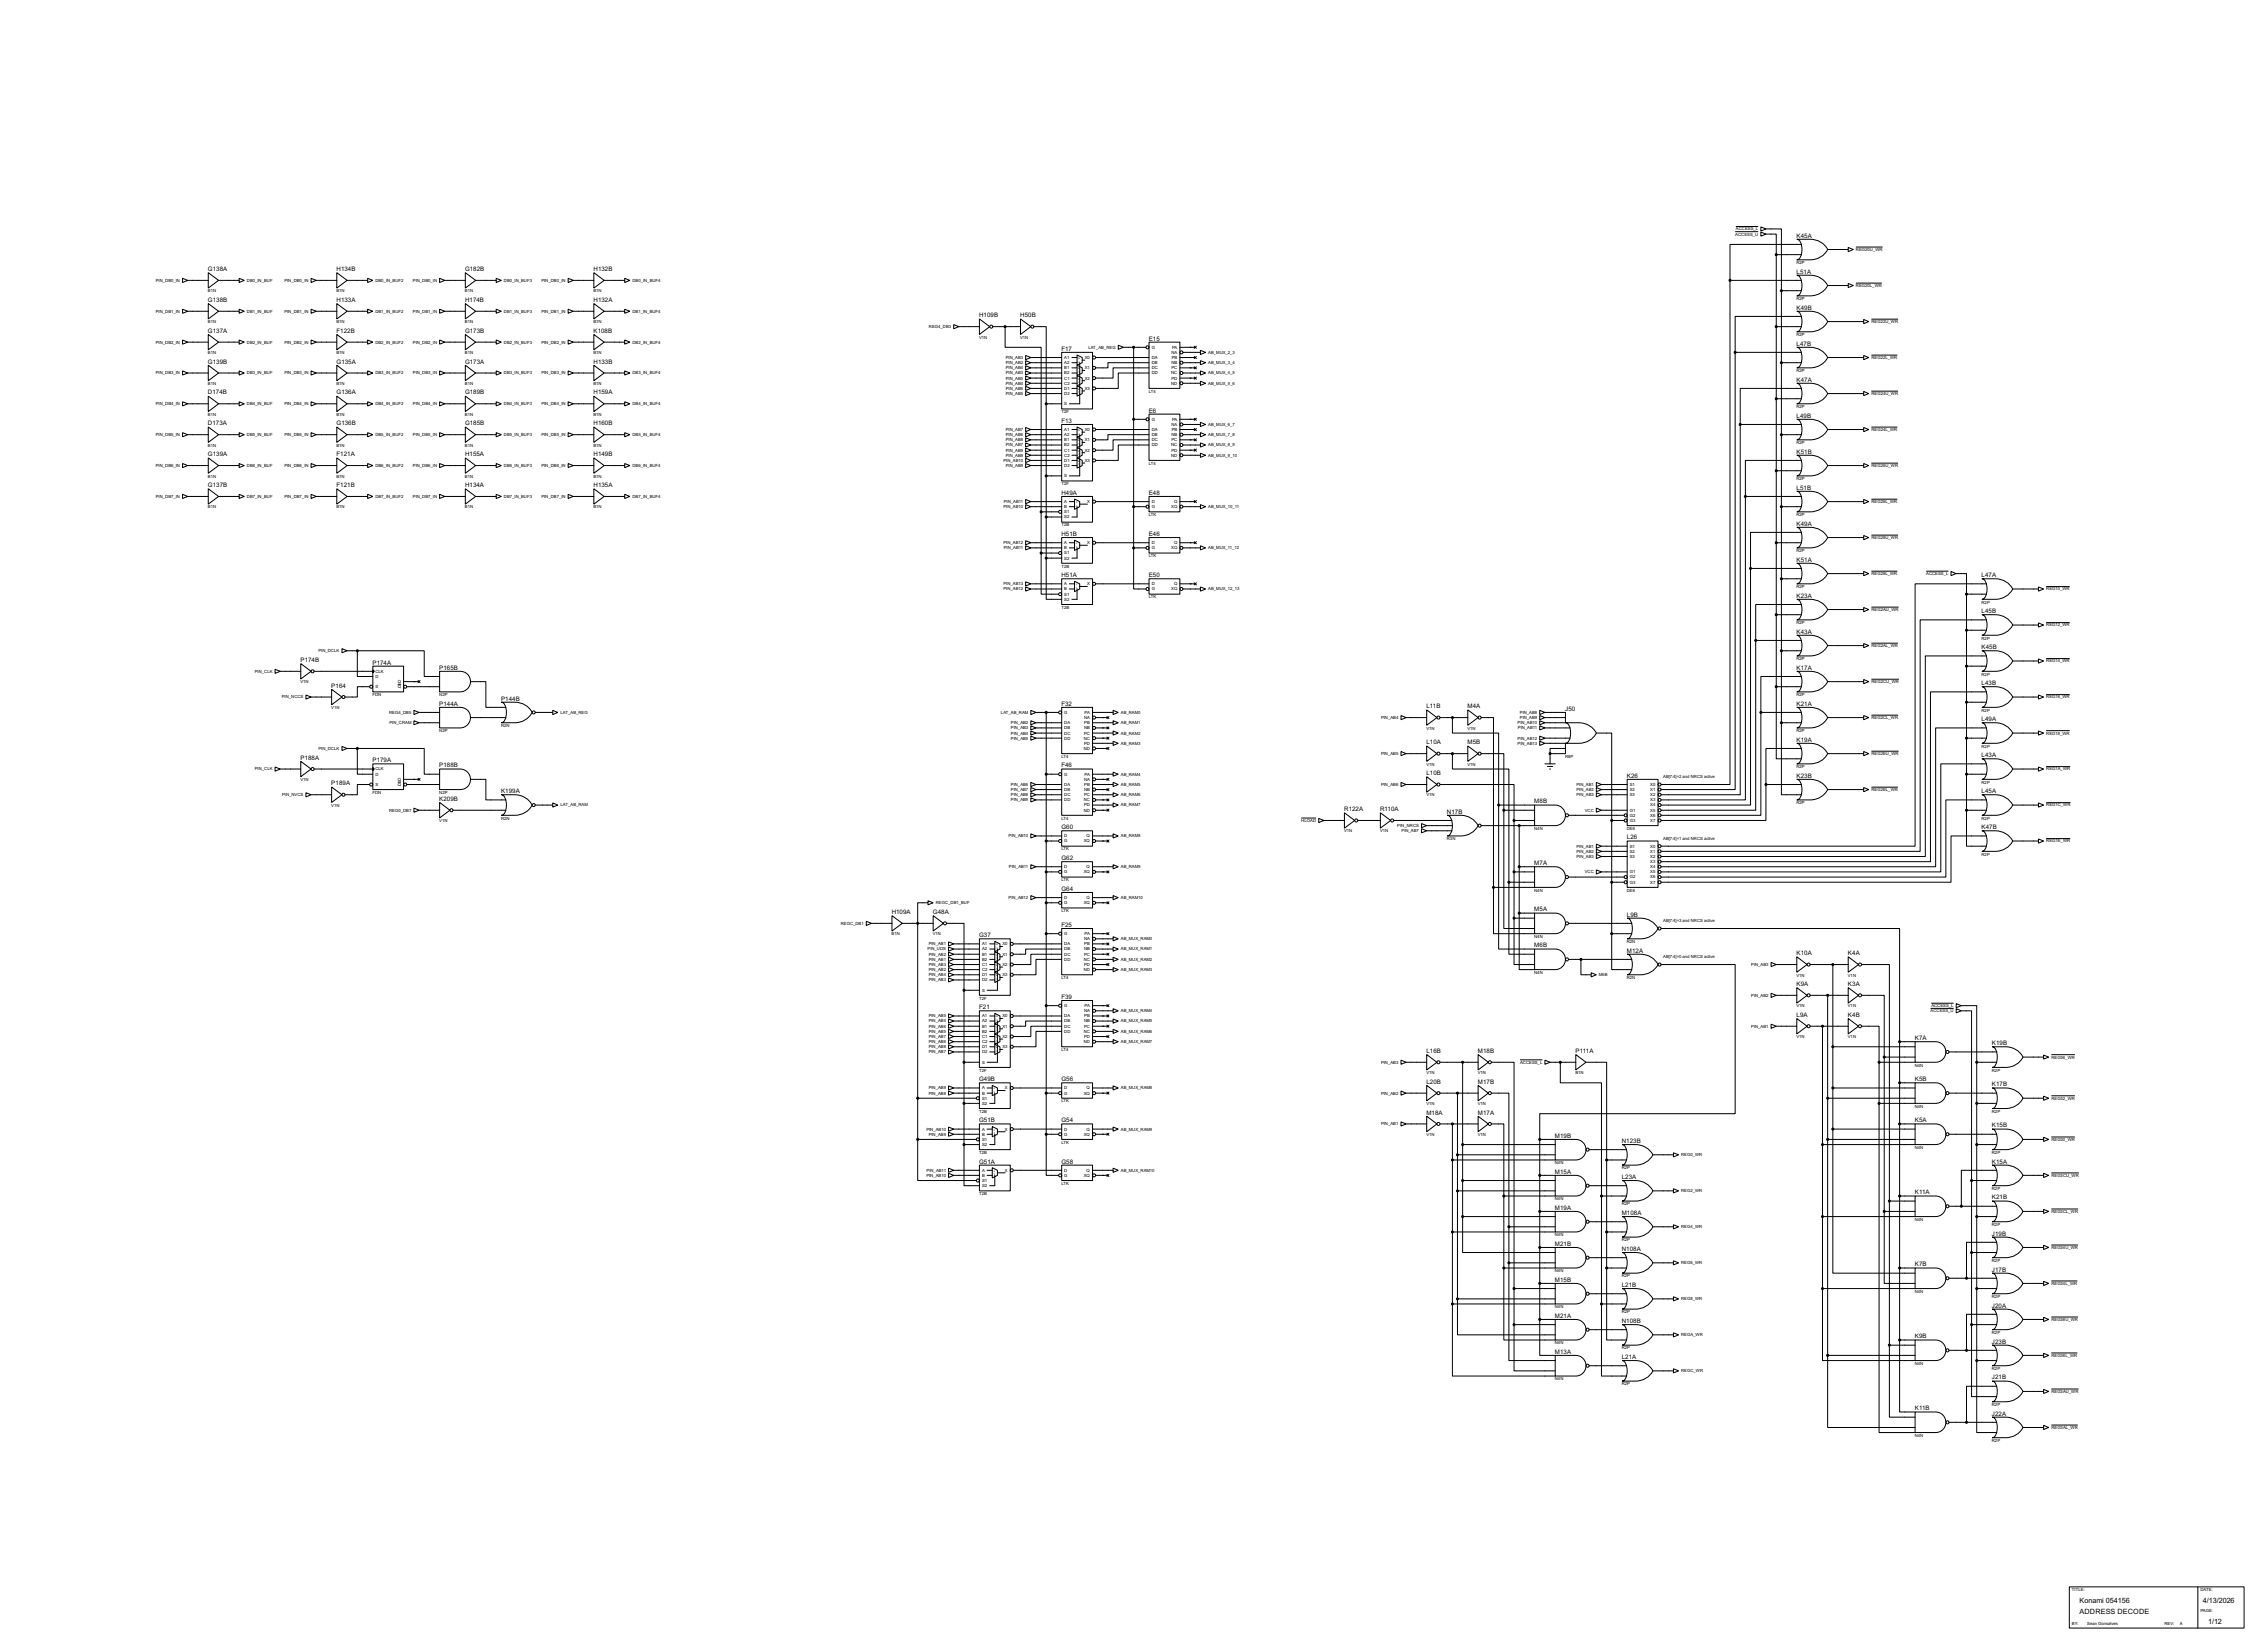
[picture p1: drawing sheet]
<svg xmlns="http://www.w3.org/2000/svg" width="1120mm" height="815mm" viewBox="0 0 1120 815" stroke-linecap="round" stroke-linejoin="round" font-family="sans-serif">
<defs><g id="words">
<g font-size="4">
<text x="1028" y="792">Konami 054156</text>
<text x="1088" y="792">4/13/2026</text>
<text x="1028" y="797">ADDRESS DECODE</text>
<text x="1091" y="802">1/12</text>
</g>
<g font-size="3.4">
<text x="888" y="117">K45A</text>
<text x="103" y="134">G138A</text>
<text x="166" y="134">H134B</text>
<text x="230" y="134">G182B</text>
<text x="293" y="134">H132B</text>
<text x="888" y="135">L51A</text>
<text x="103" y="149">G138B</text>
<text x="166" y="149">H133A</text>
<text x="230" y="149">H174B</text>
<text x="293" y="149">H132A</text>
<text x="888" y="153">K49B</text>
<text x="484" y="157">H109B</text>
<text x="504" y="157">H50B</text>
<text x="103" y="164">G137A</text>
<text x="166" y="164">F122B</text>
<text x="230" y="164">G173B</text>
<text x="293" y="164">K108B</text>
<text x="524" y="173">F17</text>
<text x="568" y="168">E15</text>
<text x="888" y="171">L47B</text>
<text x="103" y="180">G139B</text>
<text x="166" y="180">G135A</text>
<text x="230" y="180">G173A</text>
<text x="293" y="180">H133B</text>
<text x="888" y="188">K47A</text>
<text x="103" y="195">D174B</text>
<text x="166" y="195">G136A</text>
<text x="230" y="195">G189B</text>
<text x="293" y="195">H159A</text>
<text x="568" y="204">E6</text>
<text x="524" y="209">F13</text>
<text x="888" y="206">L49B</text>
<text x="103" y="210">D173A</text>
<text x="166" y="210">G136B</text>
<text x="230" y="210">G185B</text>
<text x="293" y="210">H160B</text>
<text x="103" y="225">G139A</text>
<text x="166" y="225">F121A</text>
<text x="230" y="225">H155A</text>
<text x="293" y="225">H149B</text>
<text x="888" y="224">K51B</text>
<text x="103" y="241">G137B</text>
<text x="166" y="241">F121B</text>
<text x="230" y="241">H134A</text>
<text x="293" y="241">H135A</text>
<text x="524" y="244">H49A</text>
<text x="568" y="244">E48</text>
<text x="888" y="242">L51B</text>
<text x="888" y="260">K49A</text>
<text x="524" y="265">H51B</text>
<text x="568" y="265">E46</text>
<text x="888" y="277">K51A</text>
<text x="524" y="285">H51A</text>
<text x="568" y="285">E50</text>
<text x="979" y="285">L47A</text>
<text x="888" y="295">K23A</text>
<text x="979" y="303">L45B</text>
<text x="888" y="313">K43A</text>
<text x="979" y="321">K45B</text>
<text x="148" y="327">P174B</text>
<text x="184" y="328">P174A</text>
<text x="217" y="331">P165B</text>
<text x="888" y="331">K17A</text>
<text x="164" y="340">P164</text>
<text x="979" y="338">L43B</text>
<text x="248" y="346">P144B</text>
<text x="217" y="349">P144A</text>
<text x="524" y="349">F32</text>
<text x="705" y="350">L11B</text>
<text x="725" y="350">M4A</text>
<text x="773" y="351">J50</text>
<text x="888" y="349">K21A</text>
<text x="979" y="356">L49A</text>
<text x="705" y="368">L10A</text>
<text x="725" y="368">M5B</text>
<text x="888" y="366">K19A</text>
<text x="148" y="375">P188A</text>
<text x="184" y="376">P179A</text>
<text x="979" y="374">L43A</text>
<text x="217" y="379">P188B</text>
<text x="524" y="379">F46</text>
<text x="705" y="383">L10B</text>
<text x="164" y="388">P189A</text>
<text x="804" y="384">K26</text>
<text x="888" y="384">K23B</text>
<text x="217" y="395">K209B</text>
<text x="248" y="392">K199A</text>
<text x="979" y="392">L45A</text>
<text x="664" y="401">R122A</text>
<text x="682" y="401">R110A</text>
<text x="715" y="402">N17B</text>
<text x="758" y="397">M8B</text>
<text x="524" y="409">G60</text>
<text x="979" y="409">K47B</text>
<text x="804" y="415">L26</text>
<text x="524" y="425">G62</text>
<text x="758" y="427">M7A</text>
<text x="524" y="440">G64</text>
<text x="441" y="451">H109A</text>
<text x="461" y="451">G48A</text>
<text x="758" y="450">M5A</text>
<text x="804" y="453">L9B</text>
<text x="524" y="458">F25</text>
<text x="484" y="463">G37</text>
<text x="758" y="468">M6B</text>
<text x="804" y="470">M12A</text>
<text x="888" y="472">K10A</text>
<text x="913" y="472">K4A</text>
<text x="888" y="487">K9A</text>
<text x="913" y="487">K3A</text>
<text x="524" y="493">F39</text>
<text x="484" y="498">F21</text>
<text x="888" y="502">L9A</text>
<text x="913" y="502">K4B</text>
<text x="946" y="514">K7A</text>
<text x="705" y="520">L16B</text>
<text x="730" y="520">M18B</text>
<text x="778" y="520">P111A</text>
<text x="984" y="516">K19B</text>
<text x="484" y="534">G49B</text>
<text x="524" y="534">G56</text>
<text x="946" y="534">K5B</text>
<text x="705" y="535">L20B</text>
<text x="730" y="535">M17B</text>
<text x="984" y="536">K17B</text>
<text x="705" y="550">M18A</text>
<text x="730" y="550">M17A</text>
<text x="484" y="554">G51B</text>
<text x="524" y="554">G54</text>
<text x="946" y="554">K5A</text>
<text x="984" y="557">K15B</text>
<text x="768" y="562">M19B</text>
<text x="801" y="564">N123B</text>
<text x="484" y="575">G51A</text>
<text x="524" y="575">G58</text>
<text x="984" y="575">K15A</text>
<text x="768" y="580">M15A</text>
<text x="801" y="582">L23A</text>
<text x="946" y="590">K11A</text>
<text x="984" y="592">K21B</text>
<text x="768" y="597">M19A</text>
<text x="801" y="600">M108A</text>
<text x="984" y="610">J19B</text>
<text x="768" y="615">M21B</text>
<text x="801" y="618">N108A</text>
<text x="946" y="625">K7B</text>
<text x="984" y="628">J17B</text>
<text x="768" y="633">M15B</text>
<text x="801" y="636">L21B</text>
<text x="984" y="646">J20A</text>
<text x="768" y="651">M21A</text>
<text x="801" y="653">N108B</text>
<text x="946" y="661">K9B</text>
<text x="984" y="663">J23B</text>
<text x="768" y="669">M13A</text>
<text x="801" y="671">L21A</text>
<text x="984" y="681">J21B</text>
<text x="946" y="696">K11B</text>
<text x="984" y="699">J22A</text>
</g>
<g font-size="2.4">
<text x="858" y="114">ACCESS_L</text>
<text x="857" y="116">ACCESS_U</text>
<text x="917" y="124">REG20U_WR</text>
<text x="888" y="130">R2P</text>
<text x="77" y="139">PIN_DB0_IN</text>
<text x="122" y="139">DB0_IN_BUF</text>
<text x="140" y="139">PIN_DB0_IN</text>
<text x="185" y="139">DB0_IN_BUF2</text>
<text x="204" y="139">PIN_DB0_IN</text>
<text x="249" y="139">DB0_IN_BUF3</text>
<text x="267" y="139">PIN_DB0_IN</text>
<text x="312" y="139">DB0_IN_BUF4</text>
<text x="917" y="142">REG20L_WR</text>
<text x="103" y="144">B1N</text>
<text x="166" y="144">B1N</text>
<text x="230" y="144">B1N</text>
<text x="293" y="144">B1N</text>
<text x="888" y="148">R2P</text>
<text x="77" y="154">PIN_DB1_IN</text>
<text x="122" y="154">DB1_IN_BUF</text>
<text x="140" y="154">PIN_DB1_IN</text>
<text x="185" y="154">DB1_IN_BUF2</text>
<text x="204" y="154">PIN_DB1_IN</text>
<text x="249" y="154">DB1_IN_BUF3</text>
<text x="267" y="154">PIN_DB1_IN</text>
<text x="312" y="154">DB1_IN_BUF4</text>
<text x="103" y="160">B1N</text>
<text x="166" y="160">B1N</text>
<text x="230" y="160">B1N</text>
<text x="293" y="160">B1N</text>
<text x="925" y="159">REG22U_WR</text>
<text x="459" y="162">REG4_DB3</text>
<text x="484" y="167">V1N</text>
<text x="504" y="167">V1N</text>
<text x="888" y="166">R2P</text>
<text x="77" y="170">PIN_DB2_IN</text>
<text x="122" y="170">DB2_IN_BUF</text>
<text x="140" y="170">PIN_DB2_IN</text>
<text x="185" y="170">DB2_IN_BUF2</text>
<text x="204" y="170">PIN_DB2_IN</text>
<text x="249" y="170">DB2_IN_BUF3</text>
<text x="267" y="170">PIN_DB2_IN</text>
<text x="312" y="170">DB2_IN_BUF4</text>
<text x="538" y="172">LAT_AB_REG</text>
<text x="569" y="172">G</text>
<text x="579" y="172">PA</text>
<text x="103" y="175">B1N</text>
<text x="166" y="175">B1N</text>
<text x="230" y="175">B1N</text>
<text x="293" y="175">B1N</text>
<text x="497" y="177">PIN_AB3</text>
<text x="497" y="180">PIN_AB2</text>
<text x="526" y="177">A1</text>
<text x="526" y="180">A2</text>
<text x="536" y="177">X0</text>
<text x="569" y="177">DA</text>
<text x="569" y="180">DB</text>
<text x="579" y="175">NA</text>
<text x="579" y="180">NB</text>
<text x="579" y="177">PB</text>
<text x="597" y="175">AB_MUX_2_3</text>
<text x="597" y="180">AB_MUX_3_4</text>
<text x="925" y="177">REG22L_WR</text>
<text x="77" y="185">PIN_DB3_IN</text>
<text x="122" y="185">DB3_IN_BUF</text>
<text x="140" y="185">PIN_DB3_IN</text>
<text x="185" y="185">DB3_IN_BUF2</text>
<text x="204" y="185">PIN_DB3_IN</text>
<text x="249" y="185">DB3_IN_BUF3</text>
<text x="267" y="185">PIN_DB3_IN</text>
<text x="312" y="185">DB3_IN_BUF4</text>
<text x="497" y="182">PIN_AB4</text>
<text x="497" y="185">PIN_AB3</text>
<text x="526" y="182">B1</text>
<text x="526" y="185">B2</text>
<text x="536" y="182">X1</text>
<text x="569" y="182">DC</text>
<text x="569" y="185">DD</text>
<text x="579" y="185">NC</text>
<text x="579" y="182">PC</text>
<text x="597" y="185">AB_MUX_4_5</text>
<text x="888" y="184">R2P</text>
<text x="103" y="190">B1N</text>
<text x="166" y="190">B1N</text>
<text x="230" y="190">B1N</text>
<text x="293" y="190">B1N</text>
<text x="497" y="187">PIN_AB5</text>
<text x="497" y="190">PIN_AB4</text>
<text x="526" y="187">C1</text>
<text x="526" y="190">C2</text>
<text x="536" y="187">X2</text>
<text x="579" y="190">ND</text>
<text x="579" y="187">PD</text>
<text x="597" y="190">AB_MUX_5_6</text>
<text x="497" y="193">PIN_AB6</text>
<text x="497" y="195">PIN_AB5</text>
<text x="526" y="193">D1</text>
<text x="526" y="195">D2</text>
<text x="536" y="193">X3</text>
<text x="568" y="194">LT4</text>
<text x="925" y="195">REG24U_WR</text>
<text x="77" y="200">PIN_DB4_IN</text>
<text x="122" y="200">DB4_IN_BUF</text>
<text x="140" y="200">PIN_DB4_IN</text>
<text x="185" y="200">DB4_IN_BUF2</text>
<text x="204" y="200">PIN_DB4_IN</text>
<text x="249" y="200">DB4_IN_BUF3</text>
<text x="267" y="200">PIN_DB4_IN</text>
<text x="312" y="200">DB4_IN_BUF4</text>
<text x="526" y="200">S</text>
<text x="888" y="202">R2P</text>
<text x="103" y="205">B1N</text>
<text x="166" y="205">B1N</text>
<text x="230" y="205">B1N</text>
<text x="293" y="205">B1N</text>
<text x="524" y="204">T2F</text>
<text x="569" y="208">G</text>
<text x="579" y="208">PA</text>
<text x="77" y="215">PIN_DB5_IN</text>
<text x="122" y="215">DB5_IN_BUF</text>
<text x="140" y="215">PIN_DB5_IN</text>
<text x="185" y="215">DB5_IN_BUF2</text>
<text x="204" y="215">PIN_DB5_IN</text>
<text x="249" y="215">DB5_IN_BUF3</text>
<text x="267" y="215">PIN_DB5_IN</text>
<text x="312" y="215">DB5_IN_BUF4</text>
<text x="497" y="213">PIN_AB7</text>
<text x="497" y="215">PIN_AB6</text>
<text x="526" y="213">A1</text>
<text x="526" y="215">A2</text>
<text x="536" y="213">X0</text>
<text x="569" y="213">DA</text>
<text x="569" y="215">DB</text>
<text x="579" y="210">NA</text>
<text x="579" y="215">NB</text>
<text x="579" y="213">PB</text>
<text x="597" y="210">AB_MUX_6_7</text>
<text x="597" y="215">AB_MUX_7_8</text>
<text x="925" y="213">REG24L_WR</text>
<text x="103" y="221">B1N</text>
<text x="166" y="221">B1N</text>
<text x="230" y="221">B1N</text>
<text x="293" y="221">B1N</text>
<text x="497" y="218">PIN_AB8</text>
<text x="497" y="220">PIN_AB7</text>
<text x="526" y="218">B1</text>
<text x="526" y="220">B2</text>
<text x="536" y="218">X1</text>
<text x="569" y="218">DC</text>
<text x="569" y="220">DD</text>
<text x="579" y="220">NC</text>
<text x="579" y="218">PC</text>
<text x="597" y="220">AB_MUX_8_9</text>
<text x="888" y="219">R2P</text>
<text x="497" y="223">PIN_AB9</text>
<text x="497" y="226">PIN_AB8</text>
<text x="526" y="223">C1</text>
<text x="526" y="226">C2</text>
<text x="536" y="223">X2</text>
<text x="579" y="226">ND</text>
<text x="579" y="223">PD</text>
<text x="597" y="226">AB_MUX_9_10</text>
<text x="77" y="231">PIN_DB6_IN</text>
<text x="122" y="231">DB6_IN_BUF</text>
<text x="140" y="231">PIN_DB6_IN</text>
<text x="185" y="231">DB6_IN_BUF2</text>
<text x="204" y="231">PIN_DB6_IN</text>
<text x="249" y="231">DB6_IN_BUF3</text>
<text x="267" y="231">PIN_DB6_IN</text>
<text x="312" y="231">DB6_IN_BUF4</text>
<text x="496" y="228">PIN_AB10</text>
<text x="497" y="231">PIN_AB9</text>
<text x="526" y="228">D1</text>
<text x="526" y="231">D2</text>
<text x="536" y="228">X3</text>
<text x="568" y="229">LT4</text>
<text x="925" y="231">REG26U_WR</text>
<text x="103" y="236">B1N</text>
<text x="166" y="236">B1N</text>
<text x="230" y="236">B1N</text>
<text x="293" y="236">B1N</text>
<text x="524" y="240">T2F</text>
<text x="526" y="236">S</text>
<text x="888" y="237">R2P</text>
<text x="77" y="246">PIN_DB7_IN</text>
<text x="122" y="246">DB7_IN_BUF</text>
<text x="140" y="246">PIN_DB7_IN</text>
<text x="185" y="246">DB7_IN_BUF2</text>
<text x="204" y="246">PIN_DB7_IN</text>
<text x="249" y="246">DB7_IN_BUF3</text>
<text x="267" y="246">PIN_DB7_IN</text>
<text x="312" y="246">DB7_IN_BUF4</text>
<text x="103" y="251">B1N</text>
<text x="166" y="251">B1N</text>
<text x="230" y="251">B1N</text>
<text x="293" y="251">B1N</text>
<text x="496" y="251">PIN_AB10</text>
<text x="496" y="248">PIN_AB11</text>
<text x="526" y="248">A</text>
<text x="526" y="251">B</text>
<text x="537" y="248">X</text>
<text x="569" y="248">D</text>
<text x="569" y="251">G</text>
<text x="579" y="251">XQ</text>
<text x="580" y="248">Q</text>
<text x="597" y="251">AB_MUX_10_11</text>
<text x="925" y="248">REG26L_WR</text>
<text x="526" y="256">S2</text>
<text x="526" y="253">S1</text>
<text x="568" y="255">LTK</text>
<text x="888" y="255">R2P</text>
<text x="524" y="260">T2B</text>
<text x="496" y="269">PIN_AB12</text>
<text x="526" y="269">A</text>
<text x="537" y="269">X</text>
<text x="569" y="269">D</text>
<text x="580" y="269">Q</text>
<text x="925" y="266">REG28U_WR</text>
<text x="496" y="271">PIN_AB11</text>
<text x="526" y="271">B</text>
<text x="526" y="274">S1</text>
<text x="568" y="275">LTK</text>
<text x="569" y="271">G</text>
<text x="579" y="271">XQ</text>
<text x="597" y="271">AB_MUX_11_12</text>
<text x="888" y="273">R2P</text>
<text x="524" y="280">T2B</text>
<text x="526" y="276">S2</text>
<text x="925" y="284">REG28L_WR</text>
<text x="952" y="284">ACCESS_L</text>
<text x="496" y="289">PIN_AB13</text>
<text x="496" y="292">PIN_AB12</text>
<text x="526" y="289">A</text>
<text x="526" y="292">B</text>
<text x="537" y="289">X</text>
<text x="569" y="289">D</text>
<text x="569" y="292">G</text>
<text x="579" y="292">XQ</text>
<text x="580" y="289">Q</text>
<text x="597" y="292">AB_MUX_12_13</text>
<text x="888" y="290">R2P</text>
<text x="1011" y="292">REG10_WR</text>
<text x="526" y="297">S2</text>
<text x="526" y="294">S1</text>
<text x="568" y="296">LTK</text>
<text x="979" y="298">R2P</text>
<text x="524" y="301">T2B</text>
<text x="925" y="302">REG2AU_WR</text>
<text x="888" y="308">R2P</text>
<text x="1011" y="309">REG12_WR</text>
<text x="979" y="316">R2P</text>
<text x="157" y="322">PIN_DCLK</text>
<text x="925" y="320">REG2AL_WR</text>
<text x="888" y="326">R2P</text>
<text x="1011" y="327">REG14_WR</text>
<text x="126" y="332">PIN_CLK</text>
<text x="185" y="332">CLK</text>
<text x="185" y="335">D</text>
<text x="979" y="334">R2P</text>
<text x="148" y="337">V1N</text>
<text x="185" y="340">S</text>
<text x="197" y="337">Q</text>
<text x="197" y="340">Q</text>
<text x="925" y="337">REG2CU_WR</text>
<text x="139" y="345">PIN_NCCS</text>
<text x="184" y="344">FDN</text>
<text x="217" y="344">N2P</text>
<text x="888" y="344">R2P</text>
<text x="1011" y="345">REG16_WR</text>
<text x="164" y="350">V1N</text>
<text x="192" y="353">REG4_DB5</text>
<text x="277" y="353">LAT_AB_REG</text>
<text x="495" y="353">LAT_AB_RAM</text>
<text x="526" y="353">G</text>
<text x="536" y="353">PA</text>
<text x="554" y="353">AB_RAM0</text>
<text x="751" y="353">PIN_AB8</text>
<text x="979" y="351">R2P</text>
<text x="192" y="358">PIN_CRAM</text>
<text x="248" y="359">R2N</text>
<text x="499" y="358">PIN_AB2</text>
<text x="526" y="358">DA</text>
<text x="536" y="355">NA</text>
<text x="536" y="358">PB</text>
<text x="554" y="358">AB_RAM1</text>
<text x="682" y="355">PIN_AB4</text>
<text x="750" y="358">PIN_AB10</text>
<text x="751" y="355">PIN_AB9</text>
<text x="925" y="355">REG2CL_WR</text>
<text x="217" y="362">N2P</text>
<text x="499" y="360">PIN_AB3</text>
<text x="499" y="363">PIN_AB4</text>
<text x="499" y="365">PIN_AB5</text>
<text x="526" y="360">DB</text>
<text x="526" y="363">DC</text>
<text x="526" y="365">DD</text>
<text x="535" y="365">NC</text>
<text x="536" y="363">PC</text>
<text x="536" y="360">NB</text>
<text x="554" y="363">AB_RAM2</text>
<text x="705" y="360">V1N</text>
<text x="725" y="360">V1N</text>
<text x="750" y="365">PIN_AB12</text>
<text x="750" y="360">PIN_AB11</text>
<text x="888" y="362">R2P</text>
<text x="1011" y="363">REG18_WR</text>
<text x="157" y="370">PIN_DCLK</text>
<text x="535" y="370">ND</text>
<text x="536" y="368">PD</text>
<text x="554" y="368">AB_RAM3</text>
<text x="750" y="368">PIN_AB13</text>
<text x="979" y="369">R2P</text>
<text x="524" y="374">LT4</text>
<text x="682" y="373">PIN_AB5</text>
<text x="773" y="374">R8P</text>
<text x="925" y="373">REG2EU_WR</text>
<text x="126" y="380">PIN_CLK</text>
<text x="185" y="380">CLK</text>
<text x="185" y="383">D</text>
<text x="526" y="383">G</text>
<text x="536" y="383">PA</text>
<text x="554" y="383">AB_RAM4</text>
<text x="705" y="378">V1N</text>
<text x="725" y="378">V1N</text>
<text x="888" y="379">R2P</text>
<text x="1011" y="380">REG1A_WR</text>
<text x="148" y="386">V1N</text>
<text x="185" y="388">S</text>
<text x="197" y="386">Q</text>
<text x="197" y="388">Q</text>
<text x="499" y="388">PIN_AB6</text>
<text x="526" y="388">DA</text>
<text x="536" y="386">NA</text>
<text x="536" y="388">PB</text>
<text x="554" y="388">AB_RAM5</text>
<text x="682" y="388">PIN_AB6</text>
<text x="779" y="388">PIN_AB1</text>
<text x="805" y="388">S1</text>
<text x="815" y="388">X0</text>
<text x="822" y="384">AB[7:4]=2 and NRCS active</text>
<text x="979" y="387">R2P</text>
<text x="139" y="393">PIN_NVCS</text>
<text x="184" y="392">FDN</text>
<text x="217" y="392">N2P</text>
<text x="499" y="391">PIN_AB7</text>
<text x="499" y="393">PIN_AB8</text>
<text x="499" y="396">PIN_AB9</text>
<text x="526" y="391">DB</text>
<text x="526" y="393">DC</text>
<text x="526" y="396">DD</text>
<text x="535" y="396">NC</text>
<text x="536" y="393">PC</text>
<text x="536" y="391">NB</text>
<text x="554" y="393">AB_RAM6</text>
<text x="705" y="393">V1N</text>
<text x="779" y="393">PIN_AB3</text>
<text x="779" y="391">PIN_AB2</text>
<text x="805" y="391">S2</text>
<text x="805" y="393">S3</text>
<text x="815" y="391">X1</text>
<text x="815" y="393">X2</text>
<text x="815" y="396">X3</text>
<text x="925" y="391">REG2EL_WR</text>
<text x="164" y="398">V1N</text>
<text x="192" y="401">REG0_DB7</text>
<text x="277" y="398">LAT_AB_RAM</text>
<text x="535" y="401">ND</text>
<text x="536" y="398">PD</text>
<text x="554" y="398">AB_RAM7</text>
<text x="783" y="401">VCC</text>
<text x="805" y="401">G1</text>
<text x="815" y="398">X4</text>
<text x="815" y="401">X5</text>
<text x="888" y="397">R2P</text>
<text x="1011" y="398">REG1C_WR</text>
<text x="217" y="406">V1N</text>
<text x="248" y="405">R2N</text>
<text x="524" y="405">LT4</text>
<text x="643" y="406">HLOAD</text>
<text x="805" y="403">G2</text>
<text x="805" y="406">G3</text>
<text x="815" y="403">X6</text>
<text x="815" y="406">X7</text>
<text x="979" y="405">R2P</text>
<text x="498" y="414">PIN_AB10</text>
<text x="526" y="414">D</text>
<text x="537" y="414">Q</text>
<text x="554" y="414">AB_RAM8</text>
<text x="664" y="411">V1N</text>
<text x="682" y="411">V1N</text>
<text x="690" y="408">PIN_NRCS</text>
<text x="692" y="411">PIN_AB7</text>
<text x="758" y="410">N4N</text>
<text x="804" y="410">DE6</text>
<text x="524" y="420">LTK</text>
<text x="526" y="416">G</text>
<text x="535" y="416">XQ</text>
<text x="715" y="415">R3N</text>
<text x="779" y="419">PIN_AB1</text>
<text x="805" y="419">S1</text>
<text x="815" y="419">X0</text>
<text x="822" y="415">AB[7:4]=1 and NRCS active</text>
<text x="1011" y="416">REG1E_WR</text>
<text x="779" y="424">PIN_AB3</text>
<text x="779" y="421">PIN_AB2</text>
<text x="805" y="421">S2</text>
<text x="805" y="424">S3</text>
<text x="815" y="421">X1</text>
<text x="815" y="424">X2</text>
<text x="979" y="423">R2P</text>
<text x="498" y="429">PIN_AB11</text>
<text x="526" y="429">D</text>
<text x="526" y="431">G</text>
<text x="535" y="431">XQ</text>
<text x="537" y="429">Q</text>
<text x="554" y="429">AB_RAM9</text>
<text x="783" y="431">VCC</text>
<text x="805" y="431">G1</text>
<text x="815" y="426">X3</text>
<text x="815" y="429">X4</text>
<text x="815" y="431">X5</text>
<text x="524" y="435">LTK</text>
<text x="805" y="434">G2</text>
<text x="805" y="436">G3</text>
<text x="815" y="434">X6</text>
<text x="815" y="436">X7</text>
<text x="498" y="444">PIN_AB12</text>
<text x="526" y="444">D</text>
<text x="537" y="444">Q</text>
<text x="554" y="444">AB_RAM10</text>
<text x="758" y="440">N4N</text>
<text x="804" y="440">DE6</text>
<text x="462" y="447">REGC_DB1_BUF</text>
<text x="526" y="447">G</text>
<text x="535" y="447">XQ</text>
<text x="524" y="450">LTK</text>
<text x="822" y="455">AB[7:4]=3 and NRCS active</text>
<text x="415" y="457">REGC_DB1</text>
<text x="441" y="462">B1N</text>
<text x="461" y="462">V1N</text>
<text x="526" y="462">G</text>
<text x="536" y="462">PA</text>
<text x="459" y="467">PIN_AB1</text>
<text x="485" y="467">A1</text>
<text x="495" y="467">X0</text>
<text x="526" y="467">DA</text>
<text x="536" y="464">NA</text>
<text x="536" y="467">PB</text>
<text x="554" y="464">AB_MUX_RAM0</text>
<text x="758" y="463">N4N</text>
<text x="804" y="466">R2N</text>
<text x="458" y="469">PIN_UDS</text>
<text x="459" y="472">PIN_AB2</text>
<text x="485" y="469">A2</text>
<text x="485" y="472">B1</text>
<text x="495" y="472">X1</text>
<text x="526" y="469">DB</text>
<text x="526" y="472">DC</text>
<text x="536" y="472">PC</text>
<text x="536" y="469">NB</text>
<text x="554" y="469">AB_MUX_RAM1</text>
<text x="822" y="473">AB[7:4]=0 and NRCS active</text>
<text x="459" y="474">PIN_AB1</text>
<text x="459" y="477">PIN_AB3</text>
<text x="459" y="480">PIN_AB2</text>
<text x="485" y="474">B2</text>
<text x="485" y="477">C1</text>
<text x="485" y="480">C2</text>
<text x="495" y="477">X2</text>
<text x="526" y="474">DD</text>
<text x="535" y="474">NC</text>
<text x="535" y="480">ND</text>
<text x="536" y="477">PD</text>
<text x="554" y="474">AB_MUX_RAM2</text>
<text x="554" y="480">AB_MUX_RAM3</text>
<text x="865" y="477">PIN_AB3</text>
<text x="459" y="482">PIN_AB4</text>
<text x="459" y="485">PIN_AB3</text>
<text x="485" y="482">D1</text>
<text x="485" y="485">D2</text>
<text x="495" y="482">X3</text>
<text x="524" y="483">LT4</text>
<text x="758" y="481">N4N</text>
<text x="790" y="482">M6B</text>
<text x="804" y="483">R2N</text>
<text x="888" y="482">V1N</text>
<text x="913" y="482">V1N</text>
<text x="485" y="490">S</text>
<text x="484" y="494">T2F</text>
<text x="526" y="497">G</text>
<text x="536" y="497">PA</text>
<text x="865" y="492">PIN_AB2</text>
<text x="888" y="497">V1N</text>
<text x="913" y="497">V1N</text>
<text x="954" y="497">ACCESS_L</text>
<text x="459" y="502">PIN_AB5</text>
<text x="485" y="502">A1</text>
<text x="495" y="502">X0</text>
<text x="526" y="502">DA</text>
<text x="536" y="500">NA</text>
<text x="536" y="502">PB</text>
<text x="554" y="500">AB_MUX_RAM4</text>
<text x="954" y="500">ACCESS_U</text>
<text x="459" y="505">PIN_AB4</text>
<text x="459" y="507">PIN_AB6</text>
<text x="485" y="505">A2</text>
<text x="485" y="507">B1</text>
<text x="495" y="507">X1</text>
<text x="526" y="505">DB</text>
<text x="526" y="507">DC</text>
<text x="536" y="507">PC</text>
<text x="536" y="505">NB</text>
<text x="554" y="505">AB_MUX_RAM5</text>
<text x="865" y="507">PIN_AB1</text>
<text x="459" y="510">PIN_AB5</text>
<text x="459" y="513">PIN_AB7</text>
<text x="459" y="515">PIN_AB6</text>
<text x="485" y="510">B2</text>
<text x="485" y="513">C1</text>
<text x="485" y="515">C2</text>
<text x="495" y="513">X2</text>
<text x="526" y="510">DD</text>
<text x="535" y="510">NC</text>
<text x="535" y="515">ND</text>
<text x="536" y="513">PD</text>
<text x="554" y="510">AB_MUX_RAM6</text>
<text x="554" y="515">AB_MUX_RAM7</text>
<text x="888" y="513">V1N</text>
<text x="913" y="513">V1N</text>
<text x="459" y="518">PIN_AB8</text>
<text x="459" y="520">PIN_AB7</text>
<text x="485" y="518">D1</text>
<text x="485" y="520">D2</text>
<text x="495" y="518">X3</text>
<text x="524" y="519">LT4</text>
<text x="485" y="525">S</text>
<text x="682" y="525">PIN_AB3</text>
<text x="751" y="525">ACCESS_L</text>
<text x="946" y="527">N4N</text>
<text x="1014" y="523">REG36_WR</text>
<text x="484" y="529">T2F</text>
<text x="705" y="530">V1N</text>
<text x="730" y="530">V1N</text>
<text x="778" y="530">B1N</text>
<text x="984" y="529">R2P</text>
<text x="459" y="538">PIN_AB9</text>
<text x="485" y="538">A</text>
<text x="496" y="538">X</text>
<text x="526" y="538">D</text>
<text x="537" y="538">Q</text>
<text x="554" y="538">AB_MUX_RAM8</text>
<text x="459" y="541">PIN_AB8</text>
<text x="485" y="546">S2</text>
<text x="485" y="541">B</text>
<text x="485" y="543">S1</text>
<text x="524" y="544">LTK</text>
<text x="526" y="541">G</text>
<text x="535" y="541">XQ</text>
<text x="682" y="541">PIN_AB2</text>
<text x="705" y="546">V1N</text>
<text x="730" y="546">V1N</text>
<text x="1014" y="543">REG32_WR</text>
<text x="484" y="550">T2B</text>
<text x="946" y="547">N4N</text>
<text x="984" y="550">R2P</text>
<text x="682" y="556">PIN_AB1</text>
<text x="458" y="558">PIN_AB10</text>
<text x="459" y="561">PIN_AB9</text>
<text x="485" y="558">A</text>
<text x="485" y="561">B</text>
<text x="485" y="563">S1</text>
<text x="496" y="558">X</text>
<text x="526" y="558">D</text>
<text x="526" y="561">G</text>
<text x="535" y="561">XQ</text>
<text x="537" y="558">Q</text>
<text x="554" y="558">AB_MUX_RAM9</text>
<text x="705" y="561">V1N</text>
<text x="730" y="561">V1N</text>
<text x="1014" y="563">REG30_WR</text>
<text x="484" y="570">T2B</text>
<text x="485" y="566">S2</text>
<text x="524" y="565">LTK</text>
<text x="946" y="567">N4N</text>
<text x="984" y="570">R2P</text>
<text x="768" y="575">N4N</text>
<text x="831" y="571">REG0_WR</text>
<text x="458" y="581">PIN_AB10</text>
<text x="458" y="579">PIN_AB11</text>
<text x="485" y="579">A</text>
<text x="485" y="581">B</text>
<text x="496" y="579">X</text>
<text x="526" y="579">D</text>
<text x="526" y="581">G</text>
<text x="535" y="581">XQ</text>
<text x="537" y="579">Q</text>
<text x="554" y="579">AB_MUX_RAM10</text>
<text x="801" y="577">R2P</text>
<text x="1014" y="581">REG3CU_WR</text>
<text x="485" y="586">S2</text>
<text x="485" y="584">S1</text>
<text x="524" y="585">LTK</text>
<text x="984" y="588">R2P</text>
<text x="484" y="590">T2B</text>
<text x="768" y="593">N4N</text>
<text x="831" y="589">REG2_WR</text>
<text x="801" y="595">R2P</text>
<text x="1014" y="599">REG3CL_WR</text>
<text x="946" y="603">N4N</text>
<text x="984" y="605">R2P</text>
<text x="768" y="610">N4N</text>
<text x="831" y="607">REG4_WR</text>
<text x="801" y="613">R2P</text>
<text x="1014" y="617">REG34U_WR</text>
<text x="984" y="623">R2P</text>
<text x="768" y="628">N4N</text>
<text x="831" y="624">REG6_WR</text>
<text x="801" y="631">R2P</text>
<text x="1014" y="634">REG34L_WR</text>
<text x="946" y="638">N4N</text>
<text x="984" y="641">R2P</text>
<text x="768" y="646">N4N</text>
<text x="831" y="642">REG8_WR</text>
<text x="801" y="649">R2P</text>
<text x="1014" y="652">REG38U_WR</text>
<text x="831" y="660">REGA_WR</text>
<text x="984" y="659">R2P</text>
<text x="768" y="664">N4N</text>
<text x="801" y="666">R2P</text>
<text x="1014" y="670">REG38L_WR</text>
<text x="831" y="678">REGC_WR</text>
<text x="946" y="674">N4N</text>
<text x="984" y="677">R2P</text>
<text x="768" y="682">N4N</text>
<text x="801" y="684">R2P</text>
<text x="1014" y="688">REG3AU_WR</text>
<text x="984" y="694">R2P</text>
<text x="1014" y="706">REG3AL_WR</text>
<text x="946" y="710">N4N</text>
<text x="984" y="712">R2P</text>
<text x="1024" y="786">TITLE:</text>
<text x="1087" y="786">DATE:</text>
<text x="1087" y="796">PAGE:</text>
<text x="1024" y="802">BY:</text>
<text x="1031" y="802">Sean Gonsalves</text>
<text x="1069" y="802">REV:</text>
<text x="1077" y="802">A</text>
</g>
<g font-size="1.2">
<text x="533" y="177">0</text>
<text x="533" y="179">1</text>
<text x="533" y="182">0</text>
<text x="533" y="184">1</text>
<text x="533" y="187">0</text>
<text x="533" y="189">1</text>
<text x="533" y="193">0</text>
<text x="533" y="194">1</text>
<text x="533" y="213">0</text>
<text x="533" y="215">1</text>
<text x="533" y="218">0</text>
<text x="533" y="220">1</text>
<text x="533" y="223">0</text>
<text x="533" y="225">1</text>
<text x="533" y="228">0</text>
<text x="533" y="230">1</text>
<text x="532" y="248">0</text>
<text x="532" y="250">1</text>
<text x="532" y="269">0</text>
<text x="532" y="270">1</text>
<text x="532" y="289">0</text>
<text x="532" y="291">1</text>
<text x="492" y="467">0</text>
<text x="492" y="469">1</text>
<text x="492" y="472">0</text>
<text x="492" y="474">1</text>
<text x="492" y="477">0</text>
<text x="492" y="479">1</text>
<text x="492" y="482">0</text>
<text x="492" y="484">1</text>
<text x="492" y="502">0</text>
<text x="492" y="504">1</text>
<text x="492" y="507">0</text>
<text x="492" y="509">1</text>
<text x="492" y="513">0</text>
<text x="492" y="514">1</text>
<text x="492" y="518">0</text>
<text x="492" y="519">1</text>
<text x="491" y="538">0</text>
<text x="491" y="540">1</text>
<text x="491" y="558">0</text>
<text x="491" y="560">1</text>
<text x="491" y="579">0</text>
<text x="491" y="580">1</text>
</g>
</g></defs>
<g fill="none" stroke="#000" stroke-width=".49">
<path d="M857 114h12M858 112h11M870 115l3 1-3 1zM870 112l3 1-3 1zM873 116h5v10M873 113h7v31M888 118h6a10 10 0 0 1 9 5 10 10 0 0 1-9 5h-6a7 7 0 0 0 1-9zM90 137l3 1-3 2zM93 138h10M103 135l5 3-5 4zM108 138h10M118 137l3 1-3 2z"/>
<path d="M154 137l2 1-2 2zM156 138h10M166 135l6 3-6 4zM172 138h10M182 137l2 1-2 2zM217 137l3 1-3 2zM220 138h10M230 135l5 3-5 4zM235 138h10M245 137l3 1-3 2zM281 137l2 1-2 2zM283 138h10"/>
<path d="M293 135l6 3-6 4zM299 138h10M309 137l2 1-2 2zM855 138v249h-34M855 138h35M878 126h12M878 126v213M888 136h6a10 10 0 0 1 9 5 10 10 0 0 1-9 5h-6a7 7 0 0 0 1-9zM890 121h-35v17M903 123h10M913 122l3 1-3 1zM917 140h13"/>
<path d="M917 122h13M90 153l3 1-3 1zM93 154h10M103 150l5 4-5 4zM108 154h10M118 153l3 1-3 1zM154 153l2 1-2 1zM156 154h10M166 150l6 4-6 4zM172 154h10M182 153l2 1-2 1zM217 153l3 1-3 1z"/>
<path d="M220 154h10M230 150l5 4-5 4zM235 154h10M245 153l3 1-3 1zM281 153l2 1-2 1zM283 154h10M293 150l6 4-6 4zM299 154h10M309 153l2 1-2 1zM484 158l5 3-5 4zM504 158l5 3-5 4zM880 144h10"/>
<path d="M880 144v213M888 154h6a10 10 0 0 1 9 5 10 10 0 0 1-9 5h-6a7 7 0 0 0 1-9zM890 156h-33v18M903 141h10M903 159h18M913 140l3 1-3 1zM921 158l2 1-2 1zM925 158h13M90 168l3 1-3 1zM93 169h10M103 165l5 4-5 4zM108 169h10"/>
<path d="M118 168l3 1-3 1zM154 168l2 1-2 1zM156 169h10M166 165l6 4-6 4zM172 169h10M182 168l2 1-2 1zM217 168l3 1-3 1zM220 169h10M230 165l5 4-5 4zM235 169h10M245 168l3 1-3 1zM281 168l2 1-2 1z"/>
<path d="M283 169h10M293 165l6 4-6 4zM299 169h10M309 168l2 1-2 1zM471 160l3 1-3 1zM474 161h10M491 161h13M497 161v11h17v81M507 176l2 1-2 1zM507 178l2 1-2 1zM509 177h16M509 179h16"/>
<path d="M511 161h6v38M525 174h15v28h-15zM530 177h2M530 179h2M532 175l3 2v2l-3 1zM533 179v20h-5M535 178h1M541 177h27M553 170l2 2-2 1zM555 172h11M560 172v99M568 169h15v23h-15z"/>
<path d="M568 179h-21v3h-6M583 177h8M583 172h8M585 174h8M585 179h8M590 171l1 1M590 176l1 1M591 171l-1 1M591 176l-1 1M593 173l3 1-3 1zM593 178l3 1-3 1zM857 174v216h-36"/>
<path d="M857 174h33M878 161h12M880 179h10M888 172h6a10 10 0 0 1 9 5 10 10 0 0 1-9 5h-6a7 7 0 0 0 1-10zM903 177h18M921 176l2 1-2 1zM925 175h12M90 183l3 1-3 1zM90 198l3 1-3 1zM93 199h10M93 184h10M103 180l5 4-5 4z"/>
<path d="M103 196l5 3-5 4zM108 199h10M108 184h10M118 183l3 1-3 1zM118 198l3 1-3 1zM154 198l2 1-2 1zM154 183l2 1-2 1zM156 199h10M156 184h10M166 196l6 3-6 4zM166 180l6 4-6 4zM172 199h10"/>
<path d="M172 184h10M182 198l2 1-2 1zM182 183l2 1-2 1zM217 183l3 1-3 1zM217 198l3 1-3 1zM220 199h10M220 184h10M230 180l5 4-5 4zM230 196l5 3-5 4zM235 199h10M235 184h10M245 183l3 1-3 1z"/>
<path d="M245 198l3 1-3 1zM281 183l2 1-2 1zM281 198l2 1-2 1zM283 199h10M283 184h10M293 180l6 4-6 4zM293 196l6 3-6 4zM299 199h10M299 184h10M309 183l2 1-2 1zM309 198l2 1-2 1zM507 181l2 1-2 1z"/>
<path d="M507 183l2 1-2 1zM507 186l2 1-2 1zM507 188l2 1-2 1zM507 191l2 1-2 1zM507 193l2 1-2 1zM509 184h16M509 194h16M509 182h16M509 187h16M509 189h16M509 192h16M517 199h8"/>
<path d="M517 199v77M530 184h2M530 194h2M530 182h2M530 187h2M530 189h2M530 192h2M532 180l3 2v2l-3 1zM532 185l3 2v2l-3 2zM532 191l3 1v2l-3 2zM535 183h1M535 188h1"/>
<path d="M535 193h1M568 182h-18v5h-9M568 184h-15v8h-12M583 182h8M583 187h8M585 184h8M585 189h8M590 181l1 1M590 186l1 1M591 181l-1 1M591 186l-1 1M593 183l3 1-3 1z"/>
<path d="M593 188l3 1-3 1zM878 197h12M888 189h6a10 10 0 0 1 9 5 10 10 0 0 1-9 5h-6a7 7 0 0 0 1-9zM890 192h-30v18M903 194h18M921 193l2 1-2 1zM925 193h13M90 214l3 1-3 1zM93 215h10M103 211l5 4-5 3zM108 215h10M118 214l3 1-3 1z"/>
<path d="M154 214l2 1-2 1zM156 215h10M166 211l6 4-6 3zM172 215h10M182 214l2 1-2 1zM217 214l3 1-3 1zM220 215h10M230 211l5 4-5 3zM235 215h10M245 214l3 1-3 1zM281 214l2 1-2 1zM283 215h10"/>
<path d="M293 211l6 4-6 3zM299 215h10M309 214l2 1-2 1zM507 211l2 1-2 1zM507 214l2 1-2 1zM507 216l2 1-2 1zM507 219l2 1-2 1zM509 215h16M509 212h16M509 217h16M509 220h16M525 210h15v28h-15z"/>
<path d="M530 215h2M530 212h2M530 217h2M530 220h2M532 211l3 1v3l-3 1zM532 216l3 1v3l-3 1zM533 215v20h-5M535 218h1M535 213h1M541 212h27M560 207h6M568 205h15v22h-15z"/>
<path d="M568 215h-21v2h-6M568 217h-18v5h-9M568 220h-15v7h-12M583 212h8M583 217h8M583 207h8M585 215h8M585 210h8M585 220h8M590 207l1 1M590 212l1 1M590 217l1 1"/>
<path d="M591 207l-1 1M591 212l-1 1M591 217l-1 1M593 209l3 1-3 1zM593 214l3 1-3 1zM593 219l3 1-3 1zM860 210v182h-39M860 210h30M880 215h10M888 207h6a10 10 0 0 1 9 5 10 10 0 0 1-9 5h-6a7 7 0 0 0 1-9zM903 212h18M921 211l2 1-2 1z"/>
<path d="M925 211h12M90 229l3 1-3 1zM93 230h10M103 226l5 4-5 4zM108 230h10M118 229l3 1-3 1zM154 229l2 1-2 1zM156 230h10M166 226l6 4-6 4zM172 230h10M182 229l2 1-2 1zM217 229l3 1-3 1z"/>
<path d="M220 230h10M230 226l5 4-5 4zM235 230h10M245 229l3 1-3 1zM281 229l2 1-2 1zM283 230h10M293 226l6 4-6 4zM299 230h10M309 229l2 1-2 1zM507 221l2 1-2 1zM507 224l2 1-2 1zM507 226l2 1-2 1z"/>
<path d="M507 229l2 1-2 1zM509 230h16M509 222h16M509 225h16M509 227h16M517 235h8M530 230h2M530 222h2M530 225h2M530 227h2M532 221l3 1v3l-3 1zM532 226l3 1v3l-3 1z"/>
<path d="M535 224h1M535 229h1M583 222h8M585 225h8M590 222l1 1M591 222l-1 1M593 224l3 1-3 1zM878 232h12M888 225h6a10 10 0 0 1 9 5 10 10 0 0 1-9 5h-6a7 7 0 0 0 1-9zM890 227h-28v18M903 230h18M921 229l2 1-2 1z"/>
<path d="M925 229h13M90 244l3 1-3 1zM93 245h10M103 241l5 4-5 4zM108 245h10M118 244l3 1-3 1zM154 244l2 1-2 1zM156 245h10M166 241l6 4-6 4zM172 245h10M182 244l2 1-2 1zM217 244l3 1-3 1z"/>
<path d="M220 245h10M230 241l5 4-5 4zM235 245h10M245 244l3 1-3 1zM281 244l2 1-2 1zM283 245h10M293 241l6 4-6 4zM299 245h10M309 244l2 1-2 1zM507 247l2 1-2 1zM507 249l2 1-2 1zM509 248h16"/>
<path d="M509 250h16M514 253h9M514 253v20M517 255h8M525 245h15v13h-15zM528 248h3M528 250h3M531 246l2 2v2l-2 2zM532 250v5h-2M533 249h4M541 248h27M560 250h6"/>
<path d="M568 245h15v8h-15zM583 248h8M585 250h8M590 247l1 1M591 247l-1 1M593 249l3 1-3 1zM862 245v150h-41M862 245h28M880 250h10M888 243h6a10 10 0 0 1 9 5 10 10 0 0 1-9 5h-6a7 7 0 0 0 1-10zM903 248h18M921 247l2 1-2 1z"/>
<path d="M925 247h12M507 267l2 1-2 1zM507 270l2 1-2 1zM509 268h16M509 271h16M514 273v20h9M514 273h9M517 276v20h8M517 276h8M525 265h15v13h-15zM528 268h3M528 271h3"/>
<path d="M531 267l2 1v3l-2 1zM532 271v5h-2M533 269h4M541 268h27M560 271v20h6M560 271h6M568 265h15v8h-15zM583 268h8M585 271h8M590 268l1 1M591 268l-1 1M593 270l3 1-3 1z"/>
<path d="M878 268h12M888 278h6a10 10 0 0 1 9 5 10 10 0 0 1-9 5h-6a7 7 0 0 0 1-9zM888 260h6a10 10 0 0 1 9 5 10 10 0 0 1-9 6h-6a7 7 0 0 0 1-10zM890 263h-25v18M903 265h18M921 264l2 1-2 2zM925 264h13M507 287l2 1-2 1zM507 290l2 1-2 1zM509 291h16M509 288h16M525 286h15v13h-15z"/>
<path d="M528 291h3M528 288h3M531 287l2 1v3l-2 1zM532 291v5h-2M533 290h4M541 288h27M568 286h15v7h-15zM583 288h8M585 291h8M590 288l1 1M591 288l-1 1M593 290l3 1-3 1z"/>
<path d="M865 281v117h-44M865 281h25M880 286h10M888 296h6a10 10 0 0 1 9 5 10 10 0 0 1-9 5h-6a7 7 0 0 0 1-9zM890 299h-23v17M903 283h18M921 282l2 1-2 1zM925 282h12M925 300h13M952 282h11M964 282l3 1-3 1zM967 283h5v10"/>
<path d="M972 293v107M972 293h10M979 286h7a10 10 0 0 1 8 5 10 10 0 0 1-8 5h-7a7 7 0 0 0 1-10zM982 288h-36v130h-125M994 291h13M1007 290l3 1-3 1zM1011 290h12M867 316v84h-46M867 316h23M878 304h12M888 314h6a10 10 0 0 1 9 5 10 10 0 0 1-9 5h-6a7 7 0 0 0 1-9zM903 319h18"/>
<path d="M903 301h18M921 318l2 1-2 1zM921 300l2 1-2 1zM925 318h13M972 311h10M979 304h7a10 10 0 0 1 8 5 10 10 0 0 1-8 5h-7a7 7 0 0 0 2-10zM982 306h-33v114h-128M994 309h13M1007 308l3 1-3 1zM1011 307h12M136 331l2 1-2 1zM138 332h11"/>
<path d="M149 328l5 4-5 3zM155 332h29M169 320l3 1-3 1zM172 321h5M177 321v13h7M177 321h33v13h7M183 339h-6v5h-7M184 329h15v13h-15zM184 331l1 1h-1zM197 338h1M199 337h8M201 339h16"/>
<path d="M207 336l1 1M208 336l-1 1M217 332h10a5 5 0 0 1 5 5 5 5 0 0 1-5 5h-10zM232 337h8v12h10M878 339v36h12M878 339h12M880 321h10M888 332h6a10 10 0 0 1 9 5 10 10 0 0 1-9 5h-6a7 7 0 0 0 1-10zM890 334h-20v18M903 337h18M921 336l2 1-2 1zM925 335h13"/>
<path d="M972 329h10M979 321h7a10 10 0 0 1 8 5 10 10 0 0 1-8 6h-7a6 6 0 0 0 0-11zM979 339h7a10 10 0 0 1 8 5 10 10 0 0 1-8 5h-7a7 7 0 0 0 2-9zM982 324h-31v99h-130M994 326h13M1007 325l3 1-3 1zM1011 325h12M151 343l3 1-3 1zM154 344h10M164 340l5 4-5 4zM205 356l2 1-2 1zM205 351l2 1-2 1z"/>
<path d="M207 352h10M207 357h10M217 349h10a5 5 0 0 1 5 5 5 5 0 0 1-5 5h-10zM232 354h18M248 347h6a9 9 0 0 1 9 5 9 9 0 0 1-9 5h-6a7 7 0 0 0 1-9zM264 352h9M273 351l3 1-3 1zM509 356l3 1-3 1zM509 358l3 1-3 1zM509 351l3 1-3 1zM512 352h11M512 357h13"/>
<path d="M512 359h13M517 352v208M525 349h15v23h-15zM540 352h10M540 357h10M541 354h6M541 359h6M547 354l1 1M547 359l1 1M548 354l-1 1M548 359l-1 1M550 351l3 1-3 1z"/>
<path d="M550 356l3 1-3 1zM692 353l3 1-3 1zM695 354h10M705 351l5 3-5 4zM712 354h13M718 354v8h22v36M725 351l5 3-5 4zM732 354h6v84M761 356l2 1-2 1zM761 358l2 1-2 1zM761 351l2 1-2 1zM761 353l2 1-2 1z"/>
<path d="M763 354h10M763 352h10v5h-10M763 359h13M773 357h7a10 10 0 0 1 9 5 10 10 0 0 1-9 5h-7a7 7 0 0 0 2-9zM870 352v51h-49M870 352h20M880 357v35h10M880 357h10M888 349h6a10 10 0 0 1 9 5 10 10 0 0 1-9 5h-6a7 7 0 0 0 1-9zM903 354h18M921 353l2 1-2 1zM925 353h13"/>
<path d="M972 347h10M979 357h7a10 10 0 0 1 8 5 10 10 0 0 1-8 5h-7a6 6 0 0 0 0-10zM982 359h-26v69h-135M982 342h-28v84h-133M994 344h13M1007 343l3 1-3 1zM1011 343h12M136 379l2 1-2 1zM138 380h11M149 376l5 4-5 4zM155 380h29M169 369l3 1-3 1z"/>
<path d="M172 370h5M177 370v12h7M177 370h33v12h7M184 377h15v13h-15zM184 379l1 1-1 1zM217 380h10a5 5 0 0 1 5 5 5 5 0 0 1-5 5h-10zM509 361l3 1-3 1zM509 364l3 1-3 1zM512 365h13M512 362h13M525 380h15v23h-15zM540 367h10"/>
<path d="M540 362h10M541 365h6M541 370h6M547 364l1 1M547 369l1 1M548 364l-1 1M548 369l-1 1M550 361l3 1-3 1zM550 366l3 1-3 1zM692 371l3 1-3 1zM695 372h10M705 368l5 4-5 4z"/>
<path d="M712 372h13M718 372v8h28v56M725 368l5 4-5 4zM732 372h11v28M761 364l2 1-2 1zM761 366l2 1-2 1zM763 367h10v5h-7M763 365h13M763 377h5M765 379h2M766 380h.1M766 372v5"/>
<path d="M773 370h-7v2M789 362h7v43M888 367h6a10 10 0 0 1 9 5 10 10 0 0 1-9 5h-6a7 7 0 0 0 1-9zM890 370h-17v17M903 372h18M921 371l2 1-2 1zM925 371h13M972 365h10M979 375h7a10 10 0 0 1 8 5 10 10 0 0 1-8 5h-7a7 7 0 0 0 1-10zM982 377h-23v54h-138M994 380h13M994 362h13"/>
<path d="M1007 361l3 1-3 1zM1007 379l3 1-3 1zM1011 379h12M1011 361h12M151 391l3 1-3 2zM154 392h10M164 389l5 3-5 4zM183 387h-6v5h-7M197 386h1M199 385h8M201 387h16M205 399l2 1-2 1z"/>
<path d="M207 384l1 1M208 384l-1 1M217 396l5 4-5 4zM232 385h8v10h10M248 392h6a9 9 0 0 1 9 6 9 9 0 0 1-9 5h-6a7 7 0 0 0 1-10zM264 398h9M273 397l3 1-3 1zM509 386l3 1-3 1zM509 389l3 1-3 1zM509 391l3 1-3 2zM509 394l3 1-3 1zM512 387h13"/>
<path d="M512 392h13M512 390h13M512 395h13M517 382h6M540 387h10M540 398h10M540 392h10M540 382h10M541 390h6M541 395h6M541 385h6M547 384l1 1"/>
<path d="M547 389l1 1M547 395l1 1M547 400l1 1M548 384l-1 1M548 389l-1 1M548 395l-1 1M548 400l-1 1M550 381l3 1-3 1zM550 386l3 1-3 1zM550 391l3 1-3 2zM550 397l3 1-3 1zM692 386l3 1-3 1z"/>
<path d="M695 387h10M705 384l5 3-5 4zM712 387h36v18M740 398v71h18M740 398h18M758 398h10a5 5 0 0 1 5 5 5 5 0 0 1-5 5h-10zM789 399l2 1-2 1zM789 391l2 1-2 2zM789 389l2 1-2 1zM789 386l2 1-2 1zM791 387h13M791 392h13"/>
<path d="M791 390h13M804 385h15v23h-15zM873 387v18h-52M873 387h17M888 385h6a10 10 0 0 1 9 5 10 10 0 0 1-9 5h-6a7 7 0 0 0 1-9zM903 390h18M921 389l2 1-2 1zM925 389h13M972 382h10M979 392h7a10 10 0 0 1 8 6 10 10 0 0 1-8 5h-7a7 7 0 0 0 2-10zM982 395h-21v38h-140M994 398h13"/>
<path d="M1007 397l3 1-3 1zM1011 396h12M207 400h10M224 400h26M509 412l3 1-3 1zM512 413h13M517 415h6M525 410h15v8h-15zM540 413h10M541 400h6M541 415h6M547 415l1 1"/>
<path d="M548 415l-1 1M550 412l3 1-3 1zM643 404h7M652 404l2 1-2 1zM654 405h10M664 401l5 4-5 4zM671 405h11M682 401l5 4-5 4zM689 405h28M702 407l3 1-3 1zM702 409l3 1-3 1zM705 408h12"/>
<path d="M705 410h12M715 403h7a10 10 0 0 1 8 5 10 10 0 0 1-8 5h-7a7 7 0 0 0 2-10zM732 408h26M743 400v59h15M743 400h15M748 405h10M748 405v48M751 408v43M775 403h27M789 419l2 1-2 1zM789 417l2 1-2 1zM791 400h13"/>
<path d="M791 418h13M796 405h6M796 405v56M804 415h15v23h-15zM972 400v18h10M972 400h10M979 410h7a10 10 0 0 1 8 5 10 10 0 0 1-8 5h-7a6 6 0 0 0 0-10zM982 413h-18v23h-143M994 415h13M1007 414l3 1-3 1zM1011 414h12M509 427l3 1-3 1z"/>
<path d="M512 428h13M517 431h6M525 426h15v7h-15zM540 428h10M541 431h6M547 430l1 1M548 430l-1 1M550 427l3 1-3 1zM738 438v23h20M738 438h20M746 436v35h12M746 436h12"/>
<path d="M748 431h10M751 428h7M758 428h10a5 5 0 0 1 5 5 5 5 0 0 1-5 5h-10zM775 433h27M789 430l2 1-2 1zM789 422l2 1-2 1zM791 431h13M791 420h13M791 423h13M796 436h6M428 455l3 1-3 1zM431 456h10"/>
<path d="M441 452l5 4-5 4zM446 456h15M459 445l2 1-2 1zM459 446h-6v117M461 452l5 4-5 4zM468 456h8v33M509 442l3 1-3 1zM512 443h13M517 446h6M525 441h15v7h-15zM525 459h15v22h-15zM540 443h10"/>
<path d="M541 446h6M547 445l1 1M548 445l-1 1M550 442l3 1-3 1zM748 453v23h10M748 453h10M751 451v28h7M751 451h7M758 451h10a5 5 0 0 1 5 5 5 5 0 0 1-5 5h-10zM775 456h31M804 453h7a10 10 0 0 1 8 6 10 10 0 0 1-8 5h-7a7 7 0 0 0 1-10zM821 459h118v55"/>
<path d="M469 465l2 1-2 1zM469 468l2 1-2 1zM469 470l2 1-2 1zM469 473l2 1-2 1zM469 475l2 1-2 1zM469 478l2 1-2 1zM471 476h13M471 474h13M471 466h13M471 469h13M471 471h13M471 479h13"/>
<path d="M484 464h15v28h-15zM489 476h3M489 474h3M489 466h3M489 469h3M489 471h3M489 479h3M492 465l2 1v3l-2 1zM492 470l2 1v3l-2 1zM492 475l2 1v3l-2 1zM493 469v20h-5M494 472h1"/>
<path d="M494 467h1M494 478h1M501 466h24M517 461h6M525 469h-18v2h-6M525 471h-16v5h-8M525 474h-13v7h-11M540 476h7M540 461h7M540 466h7M540 471h7M541 474h9"/>
<path d="M541 469h9M541 479h9M541 464h9M547 461l1 1M547 466l1 1M547 471l1 1M547 476l1 1M548 461l-1 1M548 466l-1 1M548 471l-1 1M548 476l-1 1M550 463l3 1-3 1z"/>
<path d="M550 468l3 1-3 1zM550 473l3 1-3 1zM550 478l3 1-3 1zM758 469h10a5 5 0 0 1 5 5 5 5 0 0 1-5 5h-10zM775 474h31M781 474v7h5M796 461v18h10M796 461h10M804 471h7a10 10 0 0 1 8 5 10 10 0 0 1-8 5h-7a6 6 0 0 0 0-10zM821 476h36v74h-96v13M875 475l3 1-3 1zM878 476h10"/>
<path d="M888 472l5 4-5 4zM894 476h19M906 476v82M913 472l5 4-5 4zM920 476h14v117M469 480l2 1-2 1zM469 483l2 1-2 1zM471 481h13M471 484h13M476 489v76M476 489h8M484 499h15v28h-15z"/>
<path d="M489 481h3M489 484h3M492 480l2 1v3l-2 1zM494 483h1M517 497h6M525 494h15v23h-15zM540 497h7M541 499h9M547 496l1 1M548 496l-1 1M550 498l3 1-3 1zM786 480l3 1-3 1z"/>
<path d="M875 491l3 1-3 1zM878 492h10M888 488l5 4-5 3zM894 492h19M903 492v177M913 488l5 4-5 3zM920 492h11v30M954 498h11M954 495h11M967 496l2 1-2 1zM967 498l2 1-2 1zM969 497h8v28"/>
<path d="M969 499h5v84M469 501l2 1-2 1zM469 503l2 1-2 1zM469 506l2 1-2 1zM469 508l2 1-2 1zM469 511l2 1-2 1zM469 513l2 1-2 1zM469 516l2 1-2 1zM469 518l2 1-2 2zM471 519h13M471 507h13M471 517h13"/>
<path d="M471 514h13M471 502h13M471 504h13M471 509h13M471 512h13M489 519h3M489 507h3M489 517h3M489 514h3M489 502h3M489 504h3M489 509h3"/>
<path d="M489 512h3M492 500l2 2v2l-2 2zM492 506l2 1v2l-2 2zM492 511l2 1v2l-2 2zM492 516l2 1v2l-2 2zM493 504v21h-5M494 508h1M494 503h1M494 513h1M494 518h1M501 502h24M525 504h-18v3h-6"/>
<path d="M525 507h-16v5h-8M525 509h-13v8h-11M540 507h7M540 502h7M540 512h7M541 514h9M541 504h9M541 509h9M547 501l1 1M547 506l1 1M547 511l1 1M548 501l-1 1"/>
<path d="M548 506l-1 1M548 511l-1 1M550 503l3 1-3 1zM550 508l3 1-3 1zM550 513l3 1-3 1zM875 506l3 1-3 1zM878 507h10M888 503l5 4-5 4zM894 507h19M900 507v129M906 517h40M913 503l5 4-5 4z"/>
<path d="M920 507h8v18M939 514v148M939 514h7M946 514h10a5 5 0 0 1 5 5 5 5 0 0 1-5 6h-10zM963 519h24M984 517h7a9 9 0 0 1 9 5 9 9 0 0 1-9 5h-7a7 7 0 0 0 2-9zM469 536l2 1-2 1zM469 539l2 1-2 1zM471 540h13M471 537h13M476 525h8M484 535h15v12h-15z"/>
<path d="M488 540h2M488 537h2M490 536l3 1v3l-3 1zM492 540v5h-3M493 539h4M501 537h24M517 540h6M525 535h15v7h-15zM540 537h10M541 540h6M547 539l1 1M548 539l-1 1"/>
<path d="M550 536l3 1-3 1zM692 524l3 1-3 1zM692 539l3 1-3 1zM695 525h10M695 540h10M705 521l5 4-5 3zM705 536l5 4-5 4zM712 525h18M712 540h18M720 540v101M723 525v76M730 536l5 4-5 4z"/>
<path d="M730 521l5 4-5 3zM737 540h9v66M737 525h11v111M751 523h11M763 524l3 1-3 1zM766 525h13M771 525v10h20v56M779 521l5 4-5 3zM784 525h10v48M906 537h40M928 525h18M928 525v20"/>
<path d="M931 522h15M931 522v76M939 535h7M946 535h10a5 5 0 0 1 5 5 5 5 0 0 1-5 5h-10zM963 540h24M977 525h10M977 525v147M984 537h7a9 9 0 0 1 9 5 9 9 0 0 1-9 5h-7a7 7 0 0 0 2-9zM1000 522h10M1010 521l2 1-2 1zM1014 521h11M453 542h29"/>
<path d="M469 557l2 1-2 1zM469 559l2 1-2 1zM471 558h13M476 545h8M484 555h15v13h-15zM488 558h2M490 556l3 2v2l-3 1zM493 559h4M501 558h24M525 555h15v8h-15zM540 558h10M547 560l1 1"/>
<path d="M548 560l-1 1M550 557l3 1-3 1zM692 554l3 1-3 1zM695 555h10M705 551l5 4-5 4zM712 555h18M718 555v89M730 551l5 4-5 4zM737 555h6v36M903 542h43M906 558v71h40M906 558h40"/>
<path d="M928 545v162h18M928 545h18M939 555h7M946 555h10a5 5 0 0 1 5 5 5 5 0 0 1-5 5h-10zM977 545h10M984 558h7a9 9 0 0 1 9 5 9 9 0 0 1-9 5h-7a7 7 0 0 0 2-10zM1000 542h10M1010 541l2 1-2 1zM1014 541h11M453 563v20h29M453 563h29M469 577l2 1-2 1z"/>
<path d="M469 579l2 1-2 1zM471 560h13M471 578h13M476 565v21h8M476 565h8M484 575h15v13h-15zM488 560h2M488 578h2M490 577l3 1v2l-3 2zM492 560v5h-3M493 579h4M501 578h24"/>
<path d="M517 560v20h6M517 560h6M525 575h15v8h-15zM540 578h10M541 560h6M547 580l1 1M548 580l-1 1M550 577l3 1-3 1zM718 573h50M720 570h48M723 565h45M761 563h7"/>
<path d="M761 563v89M768 563h11a5 5 0 0 1 5 5 5 5 0 0 1-5 5h-11zM785 568h19M794 573v53M794 573h10M801 565h7a10 10 0 0 1 9 5 10 10 0 0 1-9 5h-7a7 7 0 0 0 1-10zM817 570h10M827 569l2 1-2 1zM900 565h46M903 563h43M963 560h24M977 565h10"/>
<path d="M984 575h7a9 9 0 0 1 9 5 9 9 0 0 1-9 6h-7a7 7 0 0 0 2-10zM987 578h-18v18M1000 563h10M1010 562l2 1-2 1zM1010 579l2 1-2 1zM1014 561h11M1014 579h13M471 580h13M488 580h2M492 580v6h-3M541 580h6M720 588h48"/>
<path d="M723 583h45M743 591h25M743 591v35M761 598h7M761 580h7M768 598h11a5 5 0 0 1 5 5 5 5 0 0 1-5 5h-11zM768 580h11a5 5 0 0 1 5 6 5 5 0 0 1-5 5h-11zM785 586h19M791 591v53M791 591h13M801 583h7a10 10 0 0 1 9 5 10 10 0 0 1-9 5h-7a7 7 0 0 0 2-9zM817 588h10"/>
<path d="M827 587l2 1-2 1zM931 598v36h15M931 598h15M934 593h12M934 593v71M939 591h7M946 591h10a5 5 0 0 1 5 5 5 5 0 0 1-5 5h-10zM963 596h24M974 583h13M974 583v71M984 593h7a9 9 0 0 1 9 5 9 9 0 0 1-9 5h-7a7 7 0 0 0 2-9zM1000 598h10"/>
<path d="M1000 580h10M1010 597l2 1-2 1zM1014 597h13M718 608h50M723 601v18h45M723 601h45M746 606h22M746 606v18M761 616h7M768 616h11a5 5 0 0 1 5 5 5 5 0 0 1-5 5h-11zM785 603h19M794 608h10"/>
<path d="M801 619h7a10 10 0 0 1 9 5 10 10 0 0 1-9 5h-7a7 7 0 0 0 2-10zM801 601h7a10 10 0 0 1 9 5 10 10 0 0 1-9 5h-7a6 6 0 0 0 0-10zM817 606h10M827 605l2 1-2 1zM900 601h46M974 619h13M977 601h10M984 611h7a9 9 0 0 1 9 5 9 9 0 0 1-9 5h-7a7 7 0 0 0 2-9zM987 613h-15v18M1000 616h10M1010 615l2 1-2 1zM1014 615h13"/>
<path d="M743 626v36h25M743 626h25M746 624v48h22M746 624h22M748 636v18M748 636h20M761 634h7M768 634h11a5 5 0 0 1 5 5 5 5 0 0 1-5 5h-11zM785 639h19M785 621h19M794 626v36h10M794 626h10"/>
<path d="M801 636h7a10 10 0 0 1 9 5 10 10 0 0 1-9 5h-7a6 6 0 0 0 0-10zM817 624h10M827 623l2 1-2 1zM900 636v36h46M900 636h46M939 626h7M946 626h10a5 5 0 0 1 5 5 5 5 0 0 1-5 5h-10zM963 631h24M977 636h10M984 629h7a9 9 0 0 1 9 5 9 9 0 0 1-9 5h-7a7 7 0 0 0 2-9zM1000 634h10M1010 633l2 1-2 1z"/>
<path d="M1014 633h12M718 644v36h50M718 644h50M720 641v18h48M720 641h48M748 654v23h20M748 654h20M761 652v17h7M761 652h7M768 652h11a5 5 0 0 1 5 5 5 5 0 0 1-5 5h-11zM785 657h19M791 644v36h13"/>
<path d="M791 644h13M801 654h7a10 10 0 0 1 9 5 10 10 0 0 1-9 5h-7a7 7 0 0 0 1-10zM817 659h10M817 641h10M827 658l2 1-2 1zM827 640l2 1-2 1zM974 654v36h13M974 654h13M984 646h7a9 9 0 0 1 9 6 9 9 0 0 1-9 5h-7a7 7 0 0 0 2-10zM987 649h-15v18M1000 652h10M1010 651l2 1-2 1z"/>
<path d="M1014 650h13M768 669h11a5 5 0 0 1 5 5 5 5 0 0 1-5 6h-11zM785 674h19M801 672h7a10 10 0 0 1 9 5 10 10 0 0 1-9 5h-7a7 7 0 0 0 2-9zM817 677h10M827 676l2 1-2 1zM903 669v36h43M903 669h43M934 664v36h12M934 664h12M939 662v35h7M939 662h7"/>
<path d="M946 662h10a5 5 0 0 1 5 5 5 5 0 0 1-5 5h-10zM963 667h24M977 672v35h10M977 672h10M984 664h7a9 9 0 0 1 9 5 9 9 0 0 1-9 5h-7a7 7 0 0 0 2-9zM1000 669h10M1010 668l2 1-2 1zM1014 668h12M946 697h10a5 5 0 0 1 5 5 5 5 0 0 1-5 5h-10zM984 700h7a9 9 0 0 1 9 5 9 9 0 0 1-9 5h-7a7 7 0 0 0 2-9zM984 682h7a9 9 0 0 1 9 5 9 9 0 0 1-9 5h-7a7 7 0 0 0 2-9zM987 685h-15v17"/>
<path d="M1000 687h10M1010 686l2 1-2 1zM1014 686h13M963 702h24M1000 705h10M1010 704l2 1-2 1zM1014 704h13M1022 784h87v20h-87zM1086 784v20"/>
<circle cx="490" cy="161" r=".8"/>
<circle cx="510" cy="161" r=".8"/>
<circle cx="541" cy="177" r=".8"/>
<circle cx="567" cy="172" r=".8"/>
<circle cx="584" cy="174" r=".8"/>
<circle cx="584" cy="179" r=".8"/>
<circle cx="541" cy="192" r=".8"/>
<circle cx="541" cy="187" r=".8"/>
<circle cx="541" cy="182" r=".8"/>
<circle cx="584" cy="184" r=".8"/>
<circle cx="584" cy="189" r=".8"/>
<circle cx="541" cy="217" r=".8"/>
<circle cx="541" cy="212" r=".8"/>
<circle cx="567" cy="207" r=".8"/>
<circle cx="584" cy="215" r=".8"/>
<circle cx="584" cy="210" r=".8"/>
<circle cx="584" cy="220" r=".8"/>
<circle cx="541" cy="227" r=".8"/>
<circle cx="541" cy="222" r=".8"/>
<circle cx="584" cy="225" r=".8"/>
<circle cx="524" cy="253" r=".8"/>
<circle cx="541" cy="248" r=".8"/>
<circle cx="567" cy="250" r=".8"/>
<circle cx="584" cy="250" r=".8"/>
<circle cx="524" cy="273" r=".8"/>
<circle cx="541" cy="268" r=".8"/>
<circle cx="567" cy="271" r=".8"/>
<circle cx="584" cy="271" r=".8"/>
<circle cx="524" cy="293" r=".8"/>
<circle cx="541" cy="288" r=".8"/>
<circle cx="567" cy="291" r=".8"/>
<circle cx="584" cy="291" r=".8"/>
<circle cx="154" cy="332" r=".8"/>
<circle cx="183" cy="339" r=".8"/>
<circle cx="200" cy="339" r=".8"/>
<circle cx="170" cy="344" r=".8"/>
<circle cx="264" cy="352" r=".8"/>
<circle cx="524" cy="352" r=".8"/>
<circle cx="541" cy="354" r=".8"/>
<circle cx="541" cy="359" r=".8"/>
<circle cx="711" cy="354" r=".8"/>
<circle cx="731" cy="354" r=".8"/>
<circle cx="154" cy="380" r=".8"/>
<circle cx="541" cy="365" r=".8"/>
<circle cx="541" cy="370" r=".8"/>
<circle cx="711" cy="372" r=".8"/>
<circle cx="731" cy="372" r=".8"/>
<circle cx="170" cy="392" r=".8"/>
<circle cx="183" cy="387" r=".8"/>
<circle cx="200" cy="387" r=".8"/>
<circle cx="264" cy="398" r=".8"/>
<circle cx="524" cy="382" r=".8"/>
<circle cx="541" cy="385" r=".8"/>
<circle cx="541" cy="390" r=".8"/>
<circle cx="541" cy="395" r=".8"/>
<circle cx="711" cy="387" r=".8"/>
<circle cx="820" cy="390" r=".8"/>
<circle cx="820" cy="392" r=".8"/>
<circle cx="820" cy="387" r=".8"/>
<circle cx="820" cy="395" r=".8"/>
<circle cx="820" cy="398" r=".8"/>
<circle cx="223" cy="400" r=".8"/>
<circle cx="524" cy="415" r=".8"/>
<circle cx="541" cy="415" r=".8"/>
<circle cx="541" cy="400" r=".8"/>
<circle cx="670" cy="405" r=".8"/>
<circle cx="688" cy="405" r=".8"/>
<circle cx="731" cy="408" r=".8"/>
<circle cx="774" cy="403" r=".8"/>
<circle cx="803" cy="405" r=".8"/>
<circle cx="803" cy="403" r=".8"/>
<circle cx="820" cy="405" r=".8"/>
<circle cx="820" cy="400" r=".8"/>
<circle cx="820" cy="403" r=".8"/>
<circle cx="820" cy="418" r=".8"/>
<circle cx="524" cy="431" r=".8"/>
<circle cx="541" cy="431" r=".8"/>
<circle cx="774" cy="433" r=".8"/>
<circle cx="803" cy="436" r=".8"/>
<circle cx="803" cy="433" r=".8"/>
<circle cx="820" cy="436" r=".8"/>
<circle cx="820" cy="426" r=".8"/>
<circle cx="820" cy="423" r=".8"/>
<circle cx="820" cy="428" r=".8"/>
<circle cx="820" cy="433" r=".8"/>
<circle cx="820" cy="420" r=".8"/>
<circle cx="820" cy="431" r=".8"/>
<circle cx="467" cy="456" r=".8"/>
<circle cx="524" cy="446" r=".8"/>
<circle cx="541" cy="446" r=".8"/>
<circle cx="774" cy="456" r=".8"/>
<circle cx="820" cy="459" r=".8"/>
<circle cx="500" cy="476" r=".8"/>
<circle cx="500" cy="466" r=".8"/>
<circle cx="500" cy="471" r=".8"/>
<circle cx="524" cy="461" r=".8"/>
<circle cx="541" cy="474" r=".8"/>
<circle cx="541" cy="464" r=".8"/>
<circle cx="541" cy="479" r=".8"/>
<circle cx="541" cy="469" r=".8"/>
<circle cx="774" cy="474" r=".8"/>
<circle cx="820" cy="476" r=".8"/>
<circle cx="894" cy="476" r=".8"/>
<circle cx="919" cy="476" r=".8"/>
<circle cx="500" cy="481" r=".8"/>
<circle cx="524" cy="497" r=".8"/>
<circle cx="541" cy="499" r=".8"/>
<circle cx="894" cy="492" r=".8"/>
<circle cx="919" cy="492" r=".8"/>
<circle cx="500" cy="502" r=".8"/>
<circle cx="500" cy="512" r=".8"/>
<circle cx="500" cy="507" r=".8"/>
<circle cx="500" cy="517" r=".8"/>
<circle cx="541" cy="504" r=".8"/>
<circle cx="541" cy="514" r=".8"/>
<circle cx="541" cy="509" r=".8"/>
<circle cx="894" cy="507" r=".8"/>
<circle cx="919" cy="507" r=".8"/>
<circle cx="962" cy="519" r=".8"/>
<circle cx="500" cy="537" r=".8"/>
<circle cx="524" cy="540" r=".8"/>
<circle cx="541" cy="540" r=".8"/>
<circle cx="711" cy="525" r=".8"/>
<circle cx="711" cy="540" r=".8"/>
<circle cx="736" cy="540" r=".8"/>
<circle cx="736" cy="525" r=".8"/>
<circle cx="962" cy="540" r=".8"/>
<circle cx="483" cy="542" r=".8"/>
<circle cx="500" cy="558" r=".8"/>
<circle cx="711" cy="555" r=".8"/>
<circle cx="736" cy="555" r=".8"/>
<circle cx="483" cy="563" r=".8"/>
<circle cx="500" cy="578" r=".8"/>
<circle cx="524" cy="560" r=".8"/>
<circle cx="541" cy="560" r=".8"/>
<circle cx="784" cy="568" r=".8"/>
<circle cx="962" cy="560" r=".8"/>
<circle cx="483" cy="583" r=".8"/>
<circle cx="524" cy="580" r=".8"/>
<circle cx="541" cy="580" r=".8"/>
<circle cx="784" cy="586" r=".8"/>
<circle cx="962" cy="596" r=".8"/>
<circle cx="784" cy="603" r=".8"/>
<circle cx="784" cy="621" r=".8"/>
<circle cx="784" cy="639" r=".8"/>
<circle cx="962" cy="631" r=".8"/>
<circle cx="784" cy="657" r=".8"/>
<circle cx="784" cy="674" r=".8"/>
<circle cx="962" cy="667" r=".8"/>
<circle cx="962" cy="702" r=".8"/>
</g>
<g fill="#000">
<circle cx="588" cy="172" r=".2"/>
<circle cx="588" cy="177" r=".2"/>
<circle cx="588" cy="182" r=".2"/>
<circle cx="588" cy="187" r=".2"/>
<circle cx="588" cy="217" r=".2"/>
<circle cx="588" cy="207" r=".2"/>
<circle cx="588" cy="212" r=".2"/>
<circle cx="588" cy="222" r=".2"/>
<circle cx="588" cy="248" r=".2"/>
<circle cx="588" cy="268" r=".2"/>
<circle cx="588" cy="288" r=".2"/>
<circle cx="205" cy="337" r=".2"/>
<circle cx="545" cy="354" r=".2"/>
<circle cx="545" cy="359" r=".2"/>
<circle cx="545" cy="365" r=".2"/>
<circle cx="545" cy="370" r=".2"/>
<circle cx="205" cy="385" r=".2"/>
<circle cx="545" cy="385" r=".2"/>
<circle cx="545" cy="395" r=".2"/>
<circle cx="545" cy="390" r=".2"/>
<circle cx="545" cy="415" r=".2"/>
<circle cx="545" cy="400" r=".2"/>
<circle cx="545" cy="431" r=".2"/>
<circle cx="545" cy="446" r=".2"/>
<circle cx="545" cy="461" r=".2"/>
<circle cx="545" cy="466" r=".2"/>
<circle cx="545" cy="476" r=".2"/>
<circle cx="545" cy="471" r=".2"/>
<circle cx="545" cy="497" r=".2"/>
<circle cx="545" cy="507" r=".2"/>
<circle cx="545" cy="512" r=".2"/>
<circle cx="545" cy="502" r=".2"/>
<circle cx="545" cy="540" r=".2"/>
<circle cx="545" cy="560" r=".2"/>
<circle cx="545" cy="580" r=".2"/>
</g>
<g fill="#000" stroke="#000" stroke-width=".49">
<circle cx="855" cy="138" r=".5"/>
<circle cx="878" cy="126" r=".5"/>
<circle cx="880" cy="144" r=".5"/>
<circle cx="497" cy="161" r=".5"/>
<circle cx="560" cy="172" r=".5"/>
<circle cx="857" cy="174" r=".5"/>
<circle cx="878" cy="161" r=".5"/>
<circle cx="880" cy="179" r=".5"/>
<circle cx="517" cy="199" r=".5"/>
<circle cx="878" cy="197" r=".5"/>
<circle cx="560" cy="207" r=".5"/>
<circle cx="860" cy="210" r=".5"/>
<circle cx="880" cy="215" r=".5"/>
<circle cx="517" cy="235" r=".5"/>
<circle cx="878" cy="232" r=".5"/>
<circle cx="514" cy="253" r=".5"/>
<circle cx="517" cy="255" r=".5"/>
<circle cx="560" cy="250" r=".5"/>
<circle cx="862" cy="245" r=".5"/>
<circle cx="880" cy="250" r=".5"/>
<circle cx="514" cy="273" r=".5"/>
<circle cx="517" cy="276" r=".5"/>
<circle cx="560" cy="271" r=".5"/>
<circle cx="878" cy="268" r=".5"/>
<circle cx="865" cy="281" r=".5"/>
<circle cx="880" cy="286" r=".5"/>
<circle cx="972" cy="293" r=".5"/>
<circle cx="867" cy="316" r=".5"/>
<circle cx="878" cy="304" r=".5"/>
<circle cx="972" cy="311" r=".5"/>
<circle cx="177" cy="321" r=".5"/>
<circle cx="878" cy="339" r=".5"/>
<circle cx="880" cy="321" r=".5"/>
<circle cx="972" cy="329" r=".5"/>
<circle cx="517" cy="352" r=".5"/>
<circle cx="718" cy="354" r=".5"/>
<circle cx="870" cy="352" r=".5"/>
<circle cx="880" cy="357" r=".5"/>
<circle cx="972" cy="347" r=".5"/>
<circle cx="177" cy="370" r=".5"/>
<circle cx="718" cy="372" r=".5"/>
<circle cx="766" cy="372" r=".5"/>
<circle cx="972" cy="365" r=".5"/>
<circle cx="517" cy="382" r=".5"/>
<circle cx="740" cy="398" r=".5"/>
<circle cx="872" cy="387" r=".5"/>
<circle cx="972" cy="382" r=".5"/>
<circle cx="517" cy="415" r=".5"/>
<circle cx="743" cy="400" r=".5"/>
<circle cx="748" cy="405" r=".5"/>
<circle cx="751" cy="408" r=".5"/>
<circle cx="796" cy="405" r=".5"/>
<circle cx="972" cy="400" r=".5"/>
<circle cx="517" cy="431" r=".5"/>
<circle cx="738" cy="438" r=".5"/>
<circle cx="745" cy="436" r=".5"/>
<circle cx="748" cy="431" r=".5"/>
<circle cx="751" cy="428" r=".5"/>
<circle cx="796" cy="436" r=".5"/>
<circle cx="453" cy="456" r=".5"/>
<circle cx="517" cy="446" r=".5"/>
<circle cx="748" cy="453" r=".5"/>
<circle cx="751" cy="451" r=".5"/>
<circle cx="517" cy="461" r=".5"/>
<circle cx="781" cy="474" r=".5"/>
<circle cx="796" cy="461" r=".5"/>
<circle cx="906" cy="476" r=".5"/>
<circle cx="476" cy="489" r=".5"/>
<circle cx="517" cy="497" r=".5"/>
<circle cx="903" cy="492" r=".5"/>
<circle cx="900" cy="507" r=".5"/>
<circle cx="906" cy="517" r=".5"/>
<circle cx="939" cy="514" r=".5"/>
<circle cx="476" cy="525" r=".5"/>
<circle cx="517" cy="540" r=".5"/>
<circle cx="720" cy="540" r=".5"/>
<circle cx="723" cy="525" r=".5"/>
<circle cx="771" cy="525" r=".5"/>
<circle cx="906" cy="537" r=".5"/>
<circle cx="928" cy="525" r=".5"/>
<circle cx="931" cy="522" r=".5"/>
<circle cx="939" cy="535" r=".5"/>
<circle cx="977" cy="525" r=".5"/>
<circle cx="453" cy="542" r=".5"/>
<circle cx="476" cy="545" r=".5"/>
<circle cx="718" cy="555" r=".5"/>
<circle cx="903" cy="542" r=".5"/>
<circle cx="906" cy="558" r=".5"/>
<circle cx="928" cy="545" r=".5"/>
<circle cx="939" cy="555" r=".5"/>
<circle cx="977" cy="545" r=".5"/>
<circle cx="453" cy="563" r=".5"/>
<circle cx="476" cy="565" r=".5"/>
<circle cx="517" cy="560" r=".5"/>
<circle cx="718" cy="573" r=".5"/>
<circle cx="720" cy="570" r=".5"/>
<circle cx="723" cy="565" r=".5"/>
<circle cx="761" cy="563" r=".5"/>
<circle cx="794" cy="573" r=".5"/>
<circle cx="900" cy="565" r=".5"/>
<circle cx="903" cy="563" r=".5"/>
<circle cx="977" cy="565" r=".5"/>
<circle cx="720" cy="588" r=".5"/>
<circle cx="723" cy="583" r=".5"/>
<circle cx="743" cy="591" r=".5"/>
<circle cx="761" cy="598" r=".5"/>
<circle cx="761" cy="580" r=".5"/>
<circle cx="791" cy="591" r=".5"/>
<circle cx="931" cy="598" r=".5"/>
<circle cx="933" cy="593" r=".5"/>
<circle cx="939" cy="591" r=".5"/>
<circle cx="969" cy="596" r=".5"/>
<circle cx="974" cy="583" r=".5"/>
<circle cx="718" cy="608" r=".5"/>
<circle cx="723" cy="601" r=".5"/>
<circle cx="745" cy="606" r=".5"/>
<circle cx="761" cy="616" r=".5"/>
<circle cx="794" cy="608" r=".5"/>
<circle cx="900" cy="601" r=".5"/>
<circle cx="974" cy="619" r=".5"/>
<circle cx="977" cy="601" r=".5"/>
<circle cx="743" cy="626" r=".5"/>
<circle cx="745" cy="624" r=".5"/>
<circle cx="748" cy="636" r=".5"/>
<circle cx="761" cy="634" r=".5"/>
<circle cx="794" cy="626" r=".5"/>
<circle cx="900" cy="636" r=".5"/>
<circle cx="939" cy="626" r=".5"/>
<circle cx="972" cy="631" r=".5"/>
<circle cx="977" cy="636" r=".5"/>
<circle cx="718" cy="644" r=".5"/>
<circle cx="720" cy="641" r=".5"/>
<circle cx="748" cy="654" r=".5"/>
<circle cx="761" cy="652" r=".5"/>
<circle cx="791" cy="644" r=".5"/>
<circle cx="974" cy="654" r=".5"/>
<circle cx="903" cy="669" r=".5"/>
<circle cx="933" cy="664" r=".5"/>
<circle cx="939" cy="662" r=".5"/>
<circle cx="972" cy="667" r=".5"/>
<circle cx="977" cy="672" r=".5"/>
<circle cx="972" cy="702" r=".5"/>
</g>
<use href="#words"/>
</svg>
